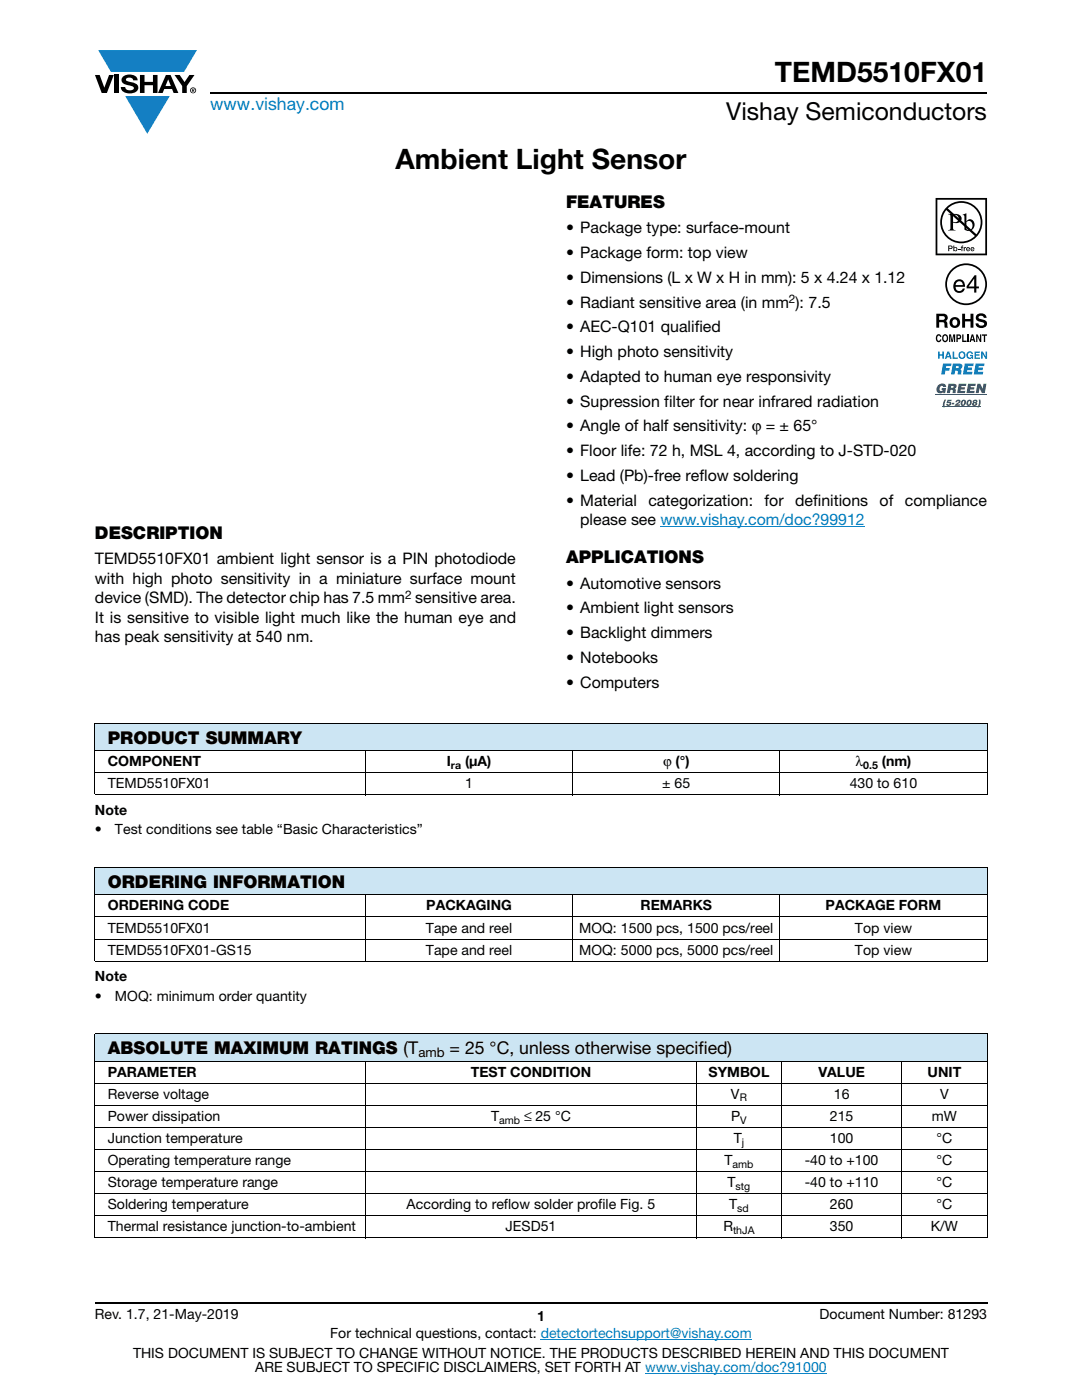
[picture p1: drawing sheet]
<svg xmlns="http://www.w3.org/2000/svg" width="216mm" height="279mm" viewBox="0 0 216 279" stroke-linecap="round" stroke-linejoin="round" font-family="sans-serif">
<defs><g id="words">
<g font-size="5.6">
<text x="154.6" y="16.4">TEMD5510FX01</text>
<text x="78.9" y="33.8">Ambient Light Sensor</text>
</g>
<text font-size="4.9" x="144.9" y="24">Vishay Semiconductors</text>
<text font-size="3.5" fill="#007ec4" x="42" y="21.9">www.vishay.com</text>
<g font-size="3.5">
<text x="112.9" y="41.5">FEATURES</text>
<text x="18.9" y="107.6">DESCRIPTION</text>
<text x="112.9" y="112.4">APPLICATIONS</text>
<text x="21.5" y="148.4">PRODUCT SUMMARY</text>
<text x="21.5" y="177.2">ORDERING INFORMATION</text>
<text x="21.5" y="210.4">ABSOLUTE MAXIMUM RATINGS (T</text>
<text x="89.7" y="210.4">= 25 °C, unless otherwise specified)</text>
</g>
<g font-size="3.2">
<text x="112.9" y="46.6">• Package type: surface-mount</text>
<text x="112.9" y="51.5">• Package form: top view</text>
<text x="112.9" y="56.5">• Dimensions (L x W x H in mm): 5 x 4.24 x 1.12</text>
<text x="112.9" y="61.4">• Radiant sensitive area (in mm ): 7.5</text>
<text x="112.9" y="66.3">• AEC-Q101 qualified</text>
<text x="112.9" y="71.3">• High photo sensitivity</text>
<text x="112.9" y="76.2">• Adapted to human eye responsivity</text>
<text x="112.9" y="81.2">• Supression filter for near infrared radiation</text>
<text x="112.9" y="86.1">• Angle of half sensitivity: ϕ = ± 65°</text>
<text x="112.9" y="91">• Floor life: 72 h, MSL 4, according to J-STD-020</text>
<text x="112.9" y="96">• Lead (Pb)-free reflow soldering</text>
<text x="112.9" y="100.9">• Material</text>
<text x="129.4" y="100.9">categorization:</text>
<text x="152.6" y="100.9">for</text>
<text x="158.7" y="100.9">definitions</text>
<text x="175.5" y="100.9">of</text>
<text x="180.6" y="100.9">compliance</text>
<text x="115.8" y="104.8">please see www.vishay.com/doc?99912</text>
<text x="18.9" y="112.6">TEMD5510FX01 ambient light sensor is a PIN photodiode</text>
<text x="18.9" y="116.5">with high photo sensitivity in a miniature surface mount</text>
<text x="112.9" y="117.5">• Automotive sensors</text>
<text x="18.9" y="124.3">It is sensitive to visible light much like the human eye and</text>
<text x="18.9" y="120.4">device (SMD). The detector chip has 7.5 mm sensitive area.</text>
<text x="112.9" y="122.4">• Ambient light sensors</text>
<text x="18.9" y="128.2">has peak sensitivity at 540 nm.</text>
<text x="112.9" y="127.4">• Backlight dimmers</text>
<text x="112.9" y="132.3">• Notebooks</text>
<text x="112.9" y="137.2">• Computers</text>
</g>
<g font-size="2.8">
<text x="21.5" y="152.9">COMPONENT</text>
<text x="89.2" y="152.9">I</text>
<text x="92.8" y="152.9">(μA)</text>
<text x="132.3" y="152.9">ϕ (°)</text>
<text x="170.7" y="152.9">λ</text>
<text x="176" y="152.9">(nm)</text>
<text x="21.5" y="157.3">TEMD5510FX01</text>
<text x="92.8" y="157.3">1</text>
<text x="132.1" y="157.3">± 65</text>
<text x="169.5" y="157.3">430 to 610</text>
<text x="18.9" y="162.6">Note</text>
<text x="18.9" y="166.5">•</text>
<text x="22.9" y="166.5">Test conditions see table “Basic Characteristics”</text>
<text x="21.5" y="181.7">ORDERING CODE</text>
<text x="85.1" y="181.7">PACKAGING</text>
<text x="127.8" y="181.7">REMARKS</text>
<text x="164.7" y="181.7">PACKAGE FORM</text>
<text x="21.5" y="186.1">TEMD5510FX01</text>
<text x="21.5" y="190.5">TEMD5510FX01-GS15</text>
<text x="85" y="186.1">Tape and reel</text>
<text x="85" y="190.5">Tape and reel</text>
<text x="115.6" y="186.1">MOQ: 1500 pcs, 1500 pcs/reel</text>
<text x="115.6" y="190.5">MOQ: 5000 pcs, 5000 pcs/reel</text>
<text x="170.6" y="190.5">Top view</text>
<text x="170.6" y="186.1">Top view</text>
<text x="18.9" y="195.8">Note</text>
<text x="18.9" y="199.7">•</text>
<text x="22.9" y="199.7">MOQ: minimum order quantity</text>
<text x="21.5" y="214.9">PARAMETER</text>
<text x="93.9" y="214.9">TEST CONDITION</text>
<text x="141.4" y="214.9">SYMBOL</text>
<text x="163.3" y="214.9">VALUE</text>
<text x="185.1" y="214.9">UNIT</text>
<text x="21.5" y="219.3">Reverse voltage</text>
<text x="145.9" y="219.3">V</text>
<text x="166.4" y="219.3">16</text>
<text x="187.6" y="219.3">V</text>
<text x="21.5" y="223.7">Power dissipation</text>
<text x="98" y="223.7">T</text>
<text x="104.6" y="223.7">≤ 25 °C</text>
<text x="145.9" y="223.7">P</text>
<text x="165.6" y="223.7">215</text>
<text x="185.9" y="223.7">mW</text>
<text x="21.5" y="228.1">Junction temperature</text>
<text x="21.5" y="232.5">Operating temperature range</text>
<text x="144.6" y="232.5">T</text>
<text x="146.4" y="228.1">T</text>
<text x="160.6" y="232.5">-40 to +100</text>
<text x="165.6" y="228.1">100</text>
<text x="186.9" y="232.5">°C</text>
<text x="186.9" y="228.1">°C</text>
<text x="21.5" y="236.9">Storage temperature range</text>
<text x="145.2" y="236.9">T</text>
<text x="160.6" y="236.9">-40 to +110</text>
<text x="186.9" y="236.9">°C</text>
<text x="21.5" y="245.8">Thermal resistance junction-to-ambient</text>
<text x="21.5" y="241.4">Soldering temperature</text>
<text x="81.1" y="241.4">According to reflow solder profile Fig. 5</text>
<text x="100.9" y="245.8">JESD51</text>
<text x="144.3" y="245.8">R</text>
<text x="145.5" y="241.4">T</text>
<text x="165.6" y="241.4">260</text>
<text x="165.6" y="245.8">350</text>
<text x="185.7" y="245.8">K/W</text>
<text x="186.9" y="241.4">°C</text>
<text x="18.9" y="263.3">Rev. 1.7, 21-May-2019</text>
<text x="107.2" y="263.6">1</text>
<text x="163.6" y="263.3">Document Number: 81293</text>
<text x="65.9" y="267.1">For technical questions, contact: detectortechsupport@vishay.com</text>
<text x="26.5" y="271">THIS DOCUMENT IS SUBJECT TO CHANGE WITHOUT NOTICE. THE PRODUCTS DESCRIBED HEREIN AND THIS DOCUMENT</text>
<text x="50.9" y="273.8">ARE SUBJECT TO SPECIFIC DISCLAIMERS, SET FORTH AT www.vishay.com/doc?91000</text>
</g>
<text font-size="2.6" x="83.5" y="211">amb</text>
<g font-size="2.4">
<text x="157.4" y="60.5">2</text>
<text x="80.8" y="119.4">2</text>
</g>
<g font-size="2.1">
<text x="90" y="153.4">ra</text>
<text x="172.3" y="153.4">0.5</text>
<text x="147.6" y="219.8">R</text>
<text x="99.6" y="224.2">amb</text>
<text x="147.7" y="224.2">V</text>
<text x="146.2" y="233">amb</text>
<text x="148" y="228.6">j</text>
<text x="146.8" y="237.4">stg</text>
<text x="147.1" y="241.9">sd</text>
<text x="146.3" y="246.3">thJA</text>
</g>
</g></defs>
<g fill="#147fc3">
<path d="M19.6 10h19.7l-2.6 4.3h-1.1h-13.5z"/>
<path d="M25 19.2h8.9l-4.5 7.5z"/>
</g>
<g fill="#000">
<path d="M18.9 15h1l.9 2.5 1-2.5h.9l-1.4 3.6h-1zM22.9 15h.9v3.6h-.9zM24.6 15.3a2.1 2.1 0 0 1 2.8 .3l.1 .4h-.9a.79 .79 0 0 0-.7-.5 .79 .79 0 0 0-.8 .4l.3 .3 1 .2a1.08 1.08 0 0 1 1.2 1 1.08 1.08 0 0 1-1.1 1.2 1.73 1.73 0 0 1-2.4-1.2h.9a.96 .96 0 0 0 .8 .6 .96 .96 0 0 0 .9-.4 1.31 1.31 0 0 0-1.2-.6 1.03 1.03 0 0 1-1.1-.6 1.03 1.03 0 0 1 .2-1.1zM27.9 15h.9v1.3h1.7v-1.3h.9v3.6h-.9v-1.6h-1.7v1.6h-.9zM34.8 15h1.1l.9 1.4 1-1.4h1l-1.5 2.2v1.4h-.9v-1.4z"/>
<path d="M33.6 15.9l.5 1.3h-1.1zM33.1 15l-1.6 3.6h1l.3-.8h1.5l.3 .8h1l-1.6-3.6z"/>
<path d="M38.4 17.8h.2v.2h-.2zM38.3 17.7v.7h.1v-.3l.4 .3-.2-.3 .2-.2-.1-.2z"/>
<path d="M38.1 18a.46 .46 0 0 1 .9 0 .46 .46 0 0 1-.9 0zM37.9 18a.6 .6 0 0 0 1.2 0 .6 .6 0 0 0-1.2 0z"/>
</g>
<path d="M42 18.6h155M18.9 260h178.1" fill="none" stroke="#000" stroke-width=".36"/>
<path d="M131.8 105h40.8M107.9 267.3h42.1M128.7 274h36.3" fill="none" stroke="#007ec4" stroke-width=".2"/>
<g fill="#fff">
<path d="M31.6 47.7h58.7v48h-58.7z"/>
<path d="M184.1 39.1h12.9v42.2h-12.9z"/>
</g>
<g fill="#000">
<path d="M191.2 49.6h.4v.2h-.4zM191.9 49h.3l-.2 .2 .2 .1v.1h-.2v.7h-.1v-.7h-.2zM192.3 49.3h.2v.2l.3-.2v.2h-.3v.6h-.2zM186.9 66.9l.4-.2 .3 .1 .2 .4-.6-.2a.66 .66 0 0 0 .1 1l.3-.3h.2a.54 .54 0 0 1-.4 .6 .54 .54 0 0 1-.6-.5zM189.4 66.7h.4l.2 1.2 .2-1.2h.4v1.6h-.3v-1.3l-.2 1.3h-.2l-.3-1.3v1.3h-.2zM192 66.7h.3v1.3h.6v.3h-.9zM192 62.6h.6v1.1h1.1v-1.1h.5v2.8h-.5v-1.3h-1.1v1.3h-.6zM193 66.7h.3v1.6h-.3zM195 62.7a1.15 1.15 0 0 1 1.9 .7h-.6v-.1a.68 .68 0 0 0-1-.1v.3l.2 .1a1.29 1.29 0 0 1 1.5 1 1.17 1.17 0 0 1-1.2 .9 1.17 1.17 0 0 1-1.1-1h.5l.1 .2a.67 .67 0 0 0 1.1-.1l-.3-.2-.5-.2a.82 .82 0 0 1-.9-.5 .82 .82 0 0 1 .3-1zM194.8 66.7h.3l.5 1.1v-1.1h.2v1.6h-.3l-.5-1.1v1.1h-.2zM195.9 66.7h1.1v.3h-.4v1.3h-.3v-1.3h-.4z"/>
<path d="M187 39.9h9.6v10.7h-9.6zM186.7 39.5v11.5h10.3v-11.5z"/>
<path d="M189 56.7a3.8 3.8 0 0 1 7.6 0 3.8 3.8 0 0 1-7.6 0zM188.6 56.7a4.2 4.2 0 0 0 8.3 0 4.2 4.2 0 0 0-8.3 0z"/>
<path d="M189.1 41.6a3.9 3.9 0 0 1 5.3-.1 3.9 3.9 0 0 1 .4 5.3zM188.8 41.9l5.7 5.2a3.9 3.9 0 0 1-5.3 .1 3.9 3.9 0 0 1-.4-5.3zM187.6 44.3a4.2 4.2 0 0 0 8.4 0 4.2 4.2 0 0 0-8.4 0z"/>
<path d="M189.4 49.2v.3h.4v-.3zM189.2 49l.7 .1 .2 .3-.2 .2-.5 .1v.4h-.2z"/>
<path d="M190.2 42.9v1.4a.75 .75 0 0 0 1.1-.7 .75 .75 0 0 0-1.1-.7zM189.2 42.7a2.81 2.81 0 0 1 2.4 .3 .97 .97 0 0 1 0 1.3 .97 .97 0 0 1-1.2 .2l-.2-.1v1.1v.3l.5 .2h-1.5l.3-.1 .1-.4v-2.3v-.2z"/>
<path d="M190.4 49.7a.26 .26 0 0 0 .5 0 .26 .26 0 0 0-.5 0zM190.2 49h.2v.4a.38 .38 0 0 1 .5 .1 .38 .38 0 0 1 0 .5 .38 .38 0 0 1-.5 0l-.2 .1z"/>
<path d="M190.9 56.4l-.2 .5h1.4a.7 .7 0 0 0-.4-.7 .7 .7 0 0 0-.8 .2zM190.7 56a1.18 1.18 0 0 1 1.4-.1 1.18 1.18 0 0 1 .5 1.3h-1.9a.73 .73 0 0 0 .5 .9 .73 .73 0 0 0 .9-.5h.4a1.21 1.21 0 0 1-1.6 .8 1.21 1.21 0 0 1-.6-1.7z"/>
<path d="M192.8 44.3v1.4l.2 .1a.72 .72 0 0 0 .8 0 .72 .72 0 0 0 .3-.8 .72 .72 0 0 0-.4-.8 .72 .72 0 0 0-.9 .1zM192.1 42.9l.7-.3v1.6a.89 .89 0 0 1 1.1-.4 .89 .89 0 0 1 .6 1 1.23 1.23 0 0 1-.7 1.2 1.23 1.23 0 0 1-1.4-.2v-2.7z"/>
<path d="M194.4 55.6l-1.1 1.6h1.1zM194.5 54.9h.3v2.3h.5v.4h-.5v.8h-.4v-.8h-1.5v-.5z"/>
<path d="M193 49.5v.1h.4l-.2-.2zM193 49.4h.4l.2 .4h-.6v.1h.5a.42 .42 0 0 1-.6 .1 .42 .42 0 0 1 .1-.6z"/>
<path d="M193.9 49.5l-.1 .1h.5l-.3-.2zM193.8 49.4h.5l.1 .4h-.6l.1 .1h.5a.42 .42 0 0 1-.6 .1 .42 .42 0 0 1 0-.6z"/>
<path d="M187.4 63.1v.7h.9a.39 .39 0 0 0 .1-.6zM186.8 62.6h1.4a.79 .79 0 0 1 .8 .4 .79 .79 0 0 1-.1 .9l-.2 .2a.98 .98 0 0 1 .4 1.1l.1 .2h-.7l-.2-1-.9-.1v1.1h-.6z"/>
<path d="M188.4 67a.64 .64 0 0 0 .2 1h.1a.64 .64 0 0 0-.1-1zM188.2 66.8l.2-.1a.56 .56 0 0 1 .7 .4 .82 .82 0 0 1-.5 1.2h-.2a.89 .89 0 0 1-.2-1.5z"/>
<path d="M190.3 63.8a.63 .63 0 0 0-.3 .8 .63 .63 0 0 0 .8 .3 .63 .63 0 0 0 .2-.7 .63 .63 0 0 0-.7-.4zM189.5 64.4a1.09 1.09 0 0 1 2.1 0 1.09 1.09 0 0 1-2.1 0z"/>
<path d="M191.1 67v.4h.4v-.4zM190.8 66.7h.6a.5 .5 0 0 1 .4 .5 .5 .5 0 0 1-.4 .5h-.3v.6h-.3z"/>
<path d="M194 67.1l-.1 .6h.3zM193.9 66.7h.3l.4 1.6h-.3v-.4h-.5l-.1 .4h-.3z"/>
</g>
<path d="M186.7 78.7h10.3" fill="none" stroke="#1f9047" stroke-width=".2"/>
<g fill="#1f9047">
<path d="M187.2 76.9a.91 .91 0 0 1 .9-.4 .91 .91 0 0 1 .7 .7h-.6l-.3-.2a.56 .56 0 0 0-.4 .5 .56 .56 0 0 0 .3 .5l.3-.2h-.2v-.4h.9l-.2 1.1h-.4v-.2a.82 .82 0 0 1-1.1 0 .82 .82 0 0 1-.1-1.1z"/>
<path d="M191.3 76.6h1.5v.4h-1v.3h.8l-.1 .4h-.8v.3h.9l-.1 .5h-1.5z"/>
<path d="M193.2 76.6h1.5l-.1 .4h-.9v.3h.7v.4h-.8l-.1 .3h1l-.1 .5h-1.6z"/>
<path d="M195 76.6h.6l.5 1 .1-1h.6l-.3 1.9h-.6l-.5-1.1-.1 1.1h-.6z"/>
<path d="M188.5 79.8h.3l-.3 .7v.8h-.3v-.8z"/>
<path d="M189.1 79.8h.8l-.1 .3h-.5l-.1 .2 .5-.1a.52 .52 0 0 1-.2 .8 .52 .52 0 0 1-.7-.3h.5l.2-.1-.2-.2-.4 .1z"/>
<path d="M190 80.4h.4v.3h-.5z"/>
<path d="M190.8 80a.5 .5 0 0 1 .5-.2 .5 .5 0 0 1 .4 .4l-.7 .5h.6l-.1 .3h-1l.8-.8-.1-.2-.2 .3h-.4z"/>
<path d="M189.8 77l-.1 .4h.5l.1-.2-.1-.1zM189.3 76.6l1.5 .1a.54 .54 0 0 1-.3 .9l.2 .2v.7h-.6v-.6l-.3-.1h-.1l-.2 .7h-.6z"/>
<path d="M192.2 80.1l-.2 .5 .2 .1 .2-.5-.1-.2zM191.9 79.9a.51 .51 0 0 1 .8 .1 .66 .66 0 0 1-.2 .8 .66 .66 0 0 1-.8 0v-.4z"/>
<path d="M193.3 80.1l-.1 .5 .1 .1 .3-.5-.2-.2zM193.1 79.9a.51 .51 0 0 1 .8 .1 .66 .66 0 0 1-.2 .8 .66 .66 0 0 1-.8 0l-.1-.4z"/>
</g>
<path d="M188 81.2h7.7" fill="none" stroke="#1f9047" stroke-width=".2"/>
<g fill="#1f9047">
<path d="M195.3 79.8h.3l.1 .7a.72 .72 0 0 1-.7 .8l.3-.8z"/>
<path d="M194.5 80l-.1 .2h.2l.1-.2zM194.4 80.5v.2h.2v-.2zM194.2 79.9a.52 .52 0 0 1 .8 .2l-.2 .2 .2 .3a.55 .55 0 0 1-.5 .4 .55 .55 0 0 1-.6-.4l.3-.2-.1-.3z"/>
</g>
<g fill="#0160ae">
<path d="M187.2 70.2h.3v.5h.5v-.5h.3v1.4h-.3v-.6h-.5v.6h-.3z"/>
<path d="M190.1 70.2h.3v1.1h.7v.3h-1z"/>
<path d="M193 70.4a.68 .68 0 0 1 1.2 .2l-.9-.2a.55 .55 0 0 0-.2 .6 .55 .55 0 0 0 .4 .4l.4-.3h-.3v-.3h.6v.8h-.2l-.1-.2a.71 .71 0 0 1-1 0 .71 .71 0 0 1 .1-1z"/>
<path d="M194.5 70.2h1v.2h-.8v.3h.8v.3h-.8v.4h.8v.2h-1z"/>
<path d="M195.8 70.2h.3l.6 1v-1h.3v1.4h-.3l-.6-1v1h-.3z"/>
<path d="M188.2 72.6h1.7l-.1 .5h-1l-.1 .3h.8l-.1 .6h-.8l-.1 .7h-.7z"/>
<path d="M192.5 72.6h1.8l-.1 .5h-1.1v.3h.9l-.1 .5h-.9l-.1 .3h1.1l-.1 .5h-1.8z"/>
<path d="M194.7 72.6h1.7v.5h-1.1v.3h.8v.5h-.9l-.1 .3h1.1l-.1 .5h-1.8z"/>
<path d="M189.2 70.5l-.2 .6h.4zM189 70.2h.4l.5 1.4h-.3l-.1-.3h-.6l-.1 .3h-.3z"/>
<path d="M191.5 70.9a.47 .47 0 0 0 .9 0 .47 .47 0 0 0-.9 0zM191.2 70.9a.75 .75 0 0 1 1.5 0 .75 .75 0 0 1-1.5 0z"/>
<path d="M190.8 73.1l-.1 .4 .6-.1-.1-.3zM190.1 72.6l1.8 .1a.63 .63 0 0 1-.3 1l.2 .2v.8h-.7v-.6l-.3-.1h-.2l-.1 .7h-.7z"/>
</g>
<path d="M18.9 144.3h178.1v5.5h-178.1z" fill="#cce5f3"/>
<g fill="#fff">
<path d="M18.9 149.8h54v4.4h-54z"/>
<path d="M72.9 149.8h41.4v4.4h-41.4z"/>
<path d="M114.3 149.8h41.3v4.4h-41.3z"/>
<path d="M155.6 149.8h41.4v4.4h-41.4z"/>
</g>
<path d="M18.9 173.1h178.1v5.5h-178.1z" fill="#cce5f3"/>
<g fill="#fff">
<path d="M18.9 178.6h54v4.4h-54z"/>
<path d="M72.9 178.6h41.4v4.4h-41.4z"/>
<path d="M114.3 178.6h41.3v4.4h-41.3z"/>
<path d="M155.6 178.6h41.4v4.4h-41.4z"/>
</g>
<path d="M18.9 206.3h178.1v5.5h-178.1z" fill="#cce5f3"/>
<g fill="#fff">
<path d="M18.9 211.8h54v4.4h-54z"/>
<path d="M72.9 211.8h66.1v4.4h-66.1z"/>
<path d="M139 211.8h17v4.4h-17z"/>
<path d="M156 211.8h24v4.4h-24z"/>
<path d="M180 211.8h17v4.4h-17z"/>
</g>
<g fill="none" stroke="#000" stroke-width=".2">
<path d="M18.9 144.3h178.1M18.9 149.8h178.1M18.9 154.2h178.1M18.9 158.6h178.1M18.9 144.4v14.1M72.9 149.7v9M114.3 149.7v9M155.6 149.7v9M197 144.4v14.1M18.9 173.1h178.1M18.9 178.6h178.1M18.9 173.2v18.5"/>
<path d="M72.9 178.5v13.4M114.3 178.5v13.4M155.6 178.5v13.4M197 173.2v18.5M18.9 183h178.1M18.9 187.4h178.1M18.9 191.8h178.1M18.9 206.3h178.1M18.9 211.8h178.1M18.9 216.2h178.1M18.9 206.4v40.6M72.9 211.7v35.4"/>
<path d="M139 211.7v35.4M156 211.7v35.4M180 211.7v35.4M197 206.4v40.6M18.9 220.6h178.1M18.9 225h178.1M18.9 229.4h178.1M18.9 233.8h178.1M18.9 238.2h178.1M18.9 242.7h178.1M18.9 247.1h178.1"/>
</g>
<use href="#words"/>
</svg>
